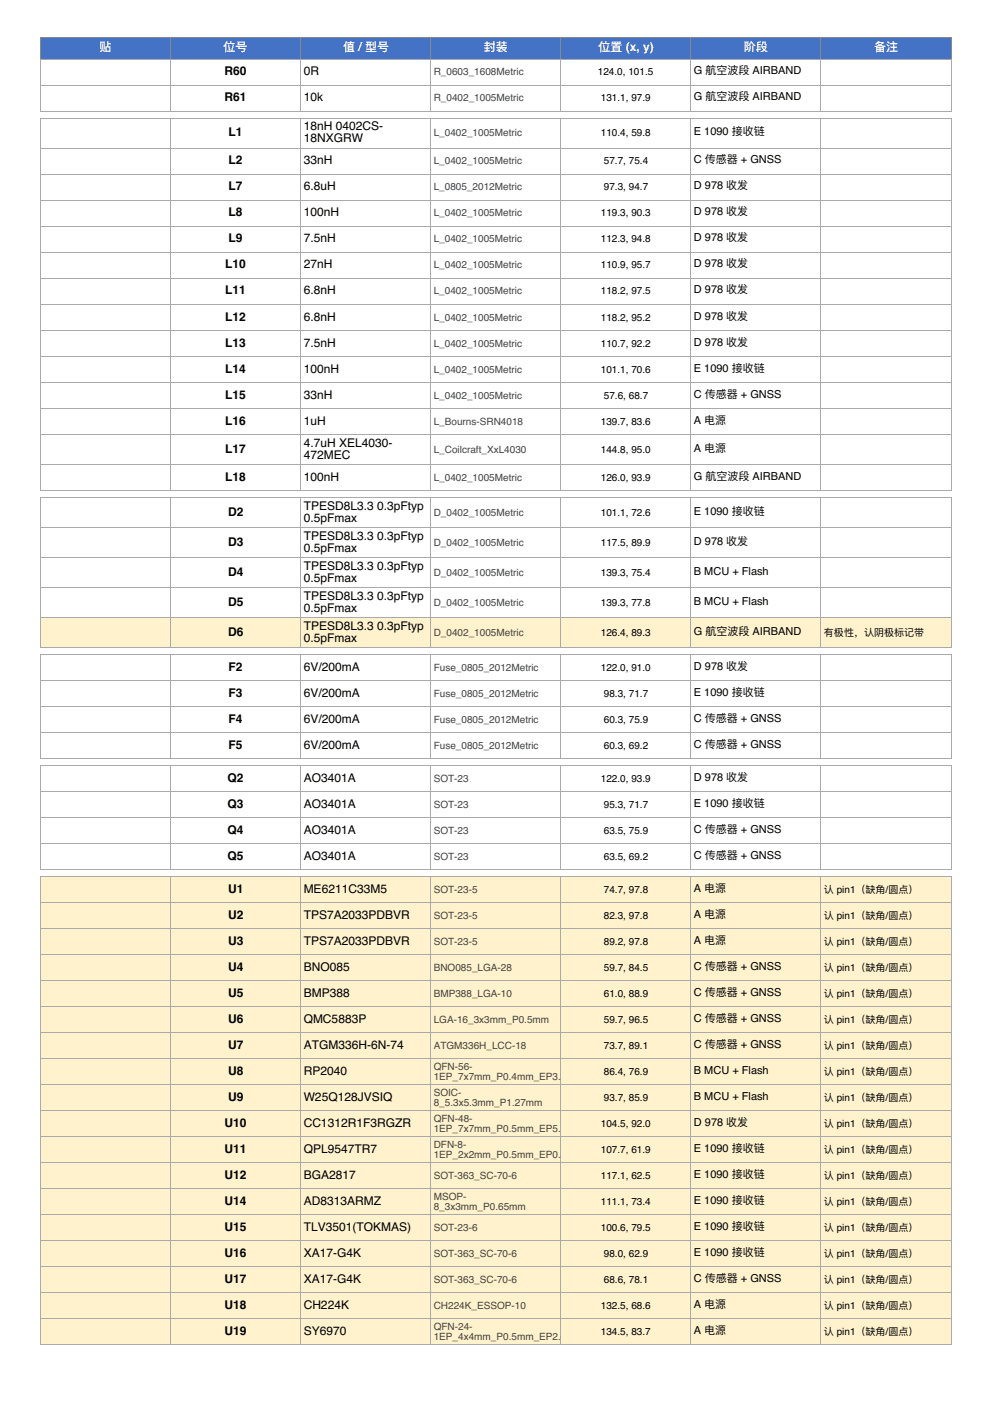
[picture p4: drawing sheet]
<svg xmlns="http://www.w3.org/2000/svg" width="210mm" height="297mm" viewBox="0 0 210 297" stroke-linecap="round" stroke-linejoin="round" font-family="sans-serif">
<defs><g id="words">
<g font-size="2.5" fill="#fff">
<text x="21.1" y="10.9">贴</text>
<text x="47.3" y="10.9">位号</text>
<text x="72.6" y="10.9">值 /型号</text>
<text x="102.4" y="10.9">封装</text>
<text x="126.6" y="10.9">位置 (x, y)</text>
<text x="157.4" y="10.9">阶段</text>
<text x="184.9" y="10.9">备注</text>
</g>
<g font-size="2.5">
<text x="47.5" y="16">R60</text>
<text x="64.3" y="16">0R</text>
<text x="47.5" y="21.5">R61</text>
<text x="64.3" y="21.5">10k</text>
<text x="48.4" y="28.9">L1</text>
<text x="64.3" y="27.6">18nH 0402CS-</text>
<text x="48.4" y="34.8">L2</text>
<text x="64.3" y="30.2">18NXGRW</text>
<text x="64.3" y="34.8">33nH</text>
<text x="48.4" y="40.3">L7</text>
<text x="64.3" y="40.3">6.8uH</text>
<text x="48.4" y="45.8">L8</text>
<text x="64.3" y="45.8">100nH</text>
<text x="48.4" y="51.3">L9</text>
<text x="64.3" y="51.3">7.5nH</text>
<text x="47.6" y="56.8">L10</text>
<text x="64.3" y="56.8">27nH</text>
<text x="47.6" y="62.4">L11</text>
<text x="64.3" y="62.4">6.8nH</text>
<text x="47.6" y="67.9">L12</text>
<text x="64.3" y="67.9">6.8nH</text>
<text x="47.6" y="73.4">L13</text>
<text x="64.3" y="73.4">7.5nH</text>
<text x="47.6" y="78.9">L14</text>
<text x="64.3" y="78.9">100nH</text>
<text x="47.6" y="84.4">L15</text>
<text x="47.6" y="89.9">L16</text>
<text x="64.3" y="84.4">33nH</text>
<text x="64.3" y="89.9">1uH</text>
<text x="47.6" y="95.8">L17</text>
<text x="64.3" y="94.5">4.7uH XEL4030-</text>
<text x="47.6" y="101.7">L18</text>
<text x="64.3" y="97.1">472MEC</text>
<text x="64.3" y="101.7">100nH</text>
<text x="64.3" y="107.9">TPESD8L3.3</text>
<text x="79.8" y="107.9">0.3pFtyp</text>
<text x="48.3" y="109.1">D2</text>
<text x="64.3" y="110.4">0.5pFmax</text>
<text x="48.3" y="115.5">D3</text>
<text x="64.3" y="114.2">TPESD8L3.3</text>
<text x="64.3" y="116.8">0.5pFmax</text>
<text x="79.8" y="114.2">0.3pFtyp</text>
<text x="48.3" y="121.8">D4</text>
<text x="64.3" y="120.6">TPESD8L3.3</text>
<text x="64.3" y="123.1">0.5pFmax</text>
<text x="79.8" y="120.6">0.3pFtyp</text>
<text x="48.3" y="128.2">D5</text>
<text x="64.3" y="126.9">TPESD8L3.3</text>
<text x="64.3" y="129.5">0.5pFmax</text>
<text x="79.8" y="126.9">0.3pFtyp</text>
<text x="48.3" y="134.5">D6</text>
<text x="64.3" y="133.3">TPESD8L3.3</text>
<text x="64.3" y="135.8">0.5pFmax</text>
<text x="79.8" y="133.3">0.3pFtyp</text>
<text x="48.4" y="142">F2</text>
<text x="64.3" y="142">6V/200mA</text>
<text x="48.4" y="147.5">F3</text>
<text x="64.3" y="147.5">6V/200mA</text>
<text x="48.4" y="153">F4</text>
<text x="64.3" y="153">6V/200mA</text>
<text x="48.4" y="158.5">F5</text>
<text x="64.3" y="158.5">6V/200mA</text>
<text x="48.2" y="165.5">Q2</text>
<text x="64.3" y="165.5">AO3401A</text>
<text x="48.2" y="171">Q3</text>
<text x="64.3" y="171">AO3401A</text>
<text x="48.2" y="176.5">Q4</text>
<text x="64.3" y="176.5">AO3401A</text>
<text x="48.2" y="182">Q5</text>
<text x="64.3" y="182">AO3401A</text>
<text x="48.3" y="189">U1</text>
<text x="64.3" y="189">ME6211C33M5</text>
<text x="48.3" y="194.5">U2</text>
<text x="64.3" y="194.5">TPS7A2033PDBVR</text>
<text x="48.3" y="200">U3</text>
<text x="64.3" y="200">TPS7A2033PDBVR</text>
<text x="48.3" y="205.5">U4</text>
<text x="64.3" y="205.5">BNO085</text>
<text x="48.3" y="211">U5</text>
<text x="64.3" y="211">BMP388</text>
<text x="48.3" y="216.5">U6</text>
<text x="48.3" y="222">U7</text>
<text x="64.3" y="216.5">QMC5883P</text>
<text x="64.3" y="222">ATGM336H-6N-74</text>
<text x="48.3" y="227.5">U8</text>
<text x="64.3" y="227.5">RP2040</text>
<text x="48.3" y="233">U9</text>
<text x="64.3" y="233">W25Q128JVSIQ</text>
<text x="47.5" y="238.5">U10</text>
<text x="64.3" y="238.5">CC1312R1F3RGZR</text>
<text x="47.5" y="244">U11</text>
<text x="64.3" y="244">QPL9547TR7</text>
<text x="47.5" y="249.5">U12</text>
<text x="64.3" y="249.5">BGA2817</text>
<text x="47.5" y="255">U14</text>
<text x="64.3" y="255">AD8313ARMZ</text>
<text x="47.5" y="260.5">U15</text>
<text x="64.3" y="260.5">TLV3501(TOKMAS)</text>
<text x="47.5" y="266">U16</text>
<text x="64.3" y="266">XA17-G4K</text>
<text x="47.5" y="271.5">U17</text>
<text x="64.3" y="271.5">XA17-G4K</text>
<text x="47.5" y="277">U18</text>
<text x="64.3" y="277">CH224K</text>
<text x="47.5" y="282.5">U19</text>
<text x="64.3" y="282.5">SY6970</text>
</g>
<g font-size="2.3">
<text x="146.8" y="15.8">G 航空波段 AIRBAND</text>
<text x="146.8" y="21.3">G 航空波段 AIRBAND</text>
<text x="146.8" y="28.7">E 1090 接收链</text>
<text x="146.8" y="34.6">C 传感器 + GNSS</text>
<text x="146.8" y="40.1">D 978 收发</text>
<text x="146.8" y="45.6">D 978 收发</text>
<text x="146.8" y="51.1">D 978 收发</text>
<text x="146.8" y="56.6">D 978 收发</text>
<text x="146.8" y="62.1">D 978 收发</text>
<text x="146.8" y="67.6">D 978 收发</text>
<text x="146.8" y="73.1">D 978 收发</text>
<text x="146.8" y="78.7">E 1090 接收链</text>
<text x="146.8" y="84.2">C 传感器 + GNSS</text>
<text x="146.8" y="89.7">A 电源</text>
<text x="146.8" y="95.6">A 电源</text>
<text x="146.8" y="101.5">G 航空波段 AIRBAND</text>
<text x="146.8" y="108.9">E 1090 接收链</text>
<text x="146.8" y="115.3">D 978 收发</text>
<text x="146.8" y="121.6">B MCU + Flash</text>
<text x="146.8" y="128">B MCU + Flash</text>
<text x="146.8" y="134.3">G 航空波段 AIRBAND</text>
<text x="146.8" y="141.7">D 978 收发</text>
<text x="146.8" y="147.3">E 1090 接收链</text>
<text x="146.8" y="152.8">C 传感器 + GNSS</text>
<text x="146.8" y="158.3">C 传感器 + GNSS</text>
<text x="146.8" y="165.2">D 978 收发</text>
<text x="146.8" y="170.8">E 1090 接收链</text>
<text x="146.8" y="176.3">C 传感器 + GNSS</text>
<text x="146.8" y="181.8">C 传感器 + GNSS</text>
<text x="146.8" y="188.7">A 电源</text>
<text x="146.8" y="194.3">A 电源</text>
<text x="146.8" y="199.8">A 电源</text>
<text x="146.8" y="205.3">C 传感器 + GNSS</text>
<text x="146.8" y="210.8">C 传感器 + GNSS</text>
<text x="146.8" y="216.3">C 传感器 + GNSS</text>
<text x="146.8" y="221.8">C 传感器 + GNSS</text>
<text x="146.8" y="227.3">B MCU + Flash</text>
<text x="146.8" y="232.8">B MCU + Flash</text>
<text x="146.8" y="238.3">D 978 收发</text>
<text x="146.8" y="243.8">E 1090 接收链</text>
<text x="146.8" y="249.3">E 1090 接收链</text>
<text x="146.8" y="254.8">E 1090 接收链</text>
<text x="146.8" y="260.3">E 1090 接收链</text>
<text x="146.8" y="265.8">E 1090 接收链</text>
<text x="146.8" y="271.3">C 传感器 + GNSS</text>
<text x="146.8" y="276.8">A 电源</text>
<text x="146.8" y="282.3">A 电源</text>
</g>
<g font-size="2.1" fill="#444">
<text x="91.8" y="16">R_0603_1608Metric</text>
<text x="91.8" y="21.5">R_0402_1005Metric</text>
<text x="91.8" y="28.9">L_0402_1005Metric</text>
<text x="91.8" y="34.8">L_0402_1005Metric</text>
<text x="91.8" y="40.3">L_0805_2012Metric</text>
<text x="91.8" y="45.8">L_0402_1005Metric</text>
<text x="91.8" y="51.3">L_0402_1005Metric</text>
<text x="91.8" y="56.8">L_0402_1005Metric</text>
<text x="91.8" y="62.4">L_0402_1005Metric</text>
<text x="91.8" y="67.9">L_0402_1005Metric</text>
<text x="91.8" y="73.4">L_0402_1005Metric</text>
<text x="91.8" y="78.9">L_0402_1005Metric</text>
<text x="91.8" y="84.4">L_0402_1005Metric</text>
<text x="91.8" y="89.9">L_Bourns-SRN4018</text>
<text x="91.8" y="95.8">L_Coilcraft_XxL4030</text>
<text x="91.8" y="101.7">L_0402_1005Metric</text>
<text x="91.8" y="109.1">D_0402_1005Metric</text>
<text x="91.8" y="115.5">D_0402_1005Metric</text>
<text x="91.8" y="121.8">D_0402_1005Metric</text>
<text x="91.8" y="128.2">D_0402_1005Metric</text>
<text x="91.8" y="134.5">D_0402_1005Metric</text>
<text x="91.8" y="142">Fuse_0805_2012Metric</text>
<text x="91.8" y="147.5">Fuse_0805_2012Metric</text>
<text x="91.8" y="153">Fuse_0805_2012Metric</text>
<text x="91.8" y="158.5">Fuse_0805_2012Metric</text>
<text x="91.8" y="165.5">SOT-23</text>
<text x="91.8" y="171">SOT-23</text>
<text x="91.8" y="176.5">SOT-23</text>
<text x="91.8" y="182">SOT-23</text>
<text x="91.8" y="189">SOT-23-5</text>
<text x="91.8" y="194.5">SOT-23-5</text>
<text x="91.8" y="200">SOT-23-5</text>
<text x="91.8" y="205.5">BNO085_LGA-28</text>
<text x="91.8" y="211">BMP388_LGA-10</text>
<text x="91.8" y="216.5">LGA-16_3x3mm_P0.5mm</text>
<text x="91.8" y="222">ATGM336H_LCC-18</text>
<text x="91.8" y="226.4">QFN-56-</text>
<text x="91.8" y="228.6">1EP_7x7mm_P0.4mm_EP3.</text>
<text x="91.8" y="231.9">SOIC-</text>
<text x="118.7" y="228.6">2x3.2mm</text>
<text x="91.8" y="234.1">8_5.3x5.3mm_P1.27mm</text>
<text x="91.8" y="237.4">QFN-48-</text>
<text x="91.8" y="239.6">1EP_7x7mm_P0.5mm_EP5.</text>
<text x="118.7" y="239.6">15x5.15mm</text>
<text x="91.8" y="243">DFN-8-</text>
<text x="91.8" y="245.1">1EP_2x2mm_P0.5mm_EP0.</text>
<text x="118.7" y="245.1">86x1.55mm</text>
<text x="91.8" y="249.5">SOT-363_SC-70-6</text>
<text x="91.8" y="254">MSOP-</text>
<text x="91.8" y="256.1">8_3x3mm_P0.65mm</text>
<text x="91.8" y="260.5">SOT-23-6</text>
<text x="91.8" y="266">SOT-363_SC-70-6</text>
<text x="91.8" y="271.5">SOT-363_SC-70-6</text>
<text x="91.8" y="277">CH224K_ESSOP-10</text>
<text x="91.8" y="281.5">QFN-24-</text>
<text x="91.8" y="283.6">1EP_4x4mm_P0.5mm_EP2.</text>
<text x="118.7" y="283.6">6x2.6mm_ThermalVias</text>
</g>
<g font-size="2.1">
<text x="126.5" y="16">124.0, 101.5</text>
<text x="127.1" y="21.5">131.1, 97.9</text>
<text x="127.1" y="28.9">110.4, 59.8</text>
<text x="127.8" y="34.8">57.7, 75.4</text>
<text x="127.8" y="40.3">97.3, 94.7</text>
<text x="127.1" y="45.8">119.3, 90.3</text>
<text x="127.1" y="51.3">112.3, 94.8</text>
<text x="127.1" y="56.8">110.9, 95.7</text>
<text x="127.1" y="62.4">118.2, 97.5</text>
<text x="127.1" y="67.9">118.2, 95.2</text>
<text x="127.1" y="73.4">110.7, 92.2</text>
<text x="127.1" y="78.9">101.1, 70.6</text>
<text x="127.1" y="89.9">139.7, 83.6</text>
<text x="127.8" y="84.4">57.6, 68.7</text>
<text x="127.1" y="95.8">144.8, 95.0</text>
<text x="127.1" y="101.7">126.0, 93.9</text>
<text x="127.1" y="109.1">101.1, 72.6</text>
<text x="127.1" y="115.5">117.5, 89.9</text>
<text x="127.1" y="121.8">139.3, 75.4</text>
<text x="127.1" y="128.2">139.3, 77.8</text>
<text x="127.1" y="134.5">126.4, 89.3</text>
<text x="174.4" y="134.5">有极性，认阴极标记带</text>
<text x="127.1" y="142">122.0, 91.0</text>
<text x="127.8" y="147.5">98.3, 71.7</text>
<text x="127.8" y="153">60.3, 75.9</text>
<text x="127.8" y="158.5">60.3, 69.2</text>
<text x="127.1" y="165.5">122.0, 93.9</text>
<text x="127.8" y="171">95.3, 71.7</text>
<text x="127.8" y="176.5">63.5, 75.9</text>
<text x="127.8" y="182">63.5, 69.2</text>
<text x="127.8" y="189">74.7, 97.8</text>
<text x="174.4" y="189">认 pin1（缺⻆/圆点）</text>
<text x="127.8" y="194.5">82.3, 97.8</text>
<text x="174.4" y="194.5">认 pin1（缺⻆/圆点）</text>
<text x="127.8" y="200">89.2, 97.8</text>
<text x="174.4" y="200">认 pin1（缺⻆/圆点）</text>
<text x="127.8" y="205.5">59.7, 84.5</text>
<text x="174.4" y="205.5">认 pin1（缺⻆/圆点）</text>
<text x="127.8" y="211">61.0, 88.9</text>
<text x="174.4" y="211">认 pin1（缺⻆/圆点）</text>
<text x="127.8" y="216.5">59.7, 96.5</text>
<text x="127.8" y="222">73.7, 89.1</text>
<text x="174.4" y="216.5">认 pin1（缺⻆/圆点）</text>
<text x="174.4" y="222">认 pin1（缺⻆/圆点）</text>
<text x="127.8" y="227.5">86.4, 76.9</text>
<text x="174.4" y="227.5">认 pin1（缺⻆/圆点）</text>
<text x="127.8" y="233">93.7, 85.9</text>
<text x="174.4" y="233">认 pin1（缺⻆/圆点）</text>
<text x="127.1" y="238.5">104.5, 92.0</text>
<text x="174.4" y="238.5">认 pin1（缺⻆/圆点）</text>
<text x="127.1" y="244">107.7, 61.9</text>
<text x="174.4" y="244">认 pin1（缺⻆/圆点）</text>
<text x="127.1" y="249.5">117.1, 62.5</text>
<text x="174.4" y="249.5">认 pin1（缺⻆/圆点）</text>
<text x="127.1" y="255">111.1, 73.4</text>
<text x="174.4" y="255">认 pin1（缺⻆/圆点）</text>
<text x="127.1" y="260.5">100.6, 79.5</text>
<text x="174.4" y="260.5">认 pin1（缺⻆/圆点）</text>
<text x="127.8" y="266">98.0, 62.9</text>
<text x="174.4" y="266">认 pin1（缺⻆/圆点）</text>
<text x="127.8" y="271.5">68.6, 78.1</text>
<text x="174.4" y="271.5">认 pin1（缺⻆/圆点）</text>
<text x="127.1" y="277">132.5, 68.6</text>
<text x="174.4" y="277">认 pin1（缺⻆/圆点）</text>
<text x="127.1" y="282.5">134.5, 83.7</text>
<text x="174.4" y="282.5">认 pin1（缺⻆/圆点）</text>
</g>
</g></defs>
<g fill="#fff2cc">
<path d="M8.6 130.7h27.5v6.4h-27.5z"/>
<path d="M36.1 130.7h27.5v6.4h-27.5z"/>
<path d="M63.6 130.7h27.5v6.4h-27.5z"/>
<path d="M91.1 130.7h27.6v6.4h-27.6z"/>
<path d="M118.7 130.7h27.5v6.4h-27.5z"/>
<path d="M146.2 130.7h27.5v6.4h-27.5z"/>
<path d="M173.7 130.7h27.5v6.4h-27.5z"/>
<path d="M8.6 185.6h27.5v5.5h-27.5z"/>
<path d="M36.1 185.6h27.5v5.5h-27.5z"/>
<path d="M63.6 185.6h27.5v5.5h-27.5z"/>
<path d="M91.1 185.6h27.6v5.5h-27.6z"/>
<path d="M118.7 185.6h27.5v5.5h-27.5z"/>
<path d="M146.2 185.6h27.5v5.5h-27.5z"/>
<path d="M173.7 185.6h27.5v5.5h-27.5z"/>
<path d="M8.6 191.1h27.5v5.5h-27.5z"/>
<path d="M36.1 191.1h27.5v5.5h-27.5z"/>
<path d="M63.6 191.1h27.5v5.5h-27.5z"/>
<path d="M91.1 191.1h27.6v5.5h-27.6z"/>
<path d="M118.7 191.1h27.5v5.5h-27.5z"/>
<path d="M146.2 191.1h27.5v5.5h-27.5z"/>
<path d="M173.7 191.1h27.5v5.5h-27.5z"/>
<path d="M8.6 196.6h27.5v5.5h-27.5z"/>
<path d="M36.1 196.6h27.5v5.5h-27.5z"/>
<path d="M63.6 196.6h27.5v5.5h-27.5z"/>
<path d="M91.1 196.6h27.6v5.5h-27.6z"/>
<path d="M118.7 196.6h27.5v5.5h-27.5z"/>
<path d="M146.2 196.6h27.5v5.5h-27.5z"/>
<path d="M173.7 196.6h27.5v5.5h-27.5z"/>
<path d="M8.6 202.1h27.5v5.5h-27.5z"/>
<path d="M36.1 202.1h27.5v5.5h-27.5z"/>
<path d="M63.6 202.1h27.5v5.5h-27.5z"/>
<path d="M91.1 202.1h27.6v5.5h-27.6z"/>
<path d="M118.7 202.1h27.5v5.5h-27.5z"/>
<path d="M146.2 202.1h27.5v5.5h-27.5z"/>
<path d="M173.7 202.1h27.5v5.5h-27.5z"/>
<path d="M8.6 207.6h27.5v5.5h-27.5z"/>
<path d="M36.1 207.6h27.5v5.5h-27.5z"/>
<path d="M63.6 207.6h27.5v5.5h-27.5z"/>
<path d="M91.1 207.6h27.6v5.5h-27.6z"/>
<path d="M118.7 207.6h27.5v5.5h-27.5z"/>
<path d="M146.2 207.6h27.5v5.5h-27.5z"/>
<path d="M173.7 207.6h27.5v5.5h-27.5z"/>
<path d="M8.6 213.1h27.5v5.5h-27.5z"/>
<path d="M36.1 213.1h27.5v5.5h-27.5z"/>
<path d="M63.6 213.1h27.5v5.5h-27.5z"/>
<path d="M91.1 213.1h27.6v5.5h-27.6z"/>
<path d="M118.7 213.1h27.5v5.5h-27.5z"/>
<path d="M146.2 213.1h27.5v5.5h-27.5z"/>
<path d="M173.7 213.1h27.5v5.5h-27.5z"/>
<path d="M8.6 218.6h27.5v5.5h-27.5z"/>
<path d="M36.1 218.6h27.5v5.5h-27.5z"/>
<path d="M63.6 218.6h27.5v5.5h-27.5z"/>
<path d="M91.1 218.6h27.6v5.5h-27.6z"/>
<path d="M118.7 218.6h27.5v5.5h-27.5z"/>
<path d="M146.2 218.6h27.5v5.5h-27.5z"/>
<path d="M173.7 218.6h27.5v5.5h-27.5z"/>
<path d="M8.6 224.1h27.5v5.5h-27.5z"/>
<path d="M36.1 224.1h27.5v5.5h-27.5z"/>
<path d="M63.6 224.1h27.5v5.5h-27.5z"/>
<path d="M91.1 224.1h27.6v5.5h-27.6z"/>
<path d="M118.7 224.1h27.5v5.5h-27.5z"/>
<path d="M146.2 224.1h27.5v5.5h-27.5z"/>
<path d="M173.7 224.1h27.5v5.5h-27.5z"/>
<path d="M8.6 229.6h27.5v5.5h-27.5z"/>
<path d="M36.1 229.6h27.5v5.5h-27.5z"/>
<path d="M63.6 229.6h27.5v5.5h-27.5z"/>
<path d="M91.1 229.6h27.6v5.5h-27.6z"/>
<path d="M118.7 229.6h27.5v5.5h-27.5z"/>
<path d="M146.2 229.6h27.5v5.5h-27.5z"/>
<path d="M173.7 229.6h27.5v5.5h-27.5z"/>
<path d="M8.6 235.1h27.5v5.5h-27.5z"/>
<path d="M36.1 235.1h27.5v5.5h-27.5z"/>
<path d="M63.6 235.1h27.5v5.5h-27.5z"/>
<path d="M91.1 235.1h27.6v5.5h-27.6z"/>
<path d="M118.7 235.1h27.5v5.5h-27.5z"/>
<path d="M146.2 235.1h27.5v5.5h-27.5z"/>
<path d="M173.7 235.1h27.5v5.5h-27.5z"/>
<path d="M8.6 240.6h27.5v5.5h-27.5z"/>
<path d="M36.1 240.6h27.5v5.5h-27.5z"/>
<path d="M63.6 240.6h27.5v5.5h-27.5z"/>
<path d="M91.1 240.6h27.6v5.5h-27.6z"/>
<path d="M118.7 240.6h27.5v5.5h-27.5z"/>
<path d="M146.2 240.6h27.5v5.5h-27.5z"/>
<path d="M173.7 240.6h27.5v5.5h-27.5z"/>
<path d="M8.6 246.1h27.5v5.5h-27.5z"/>
<path d="M36.1 246.1h27.5v5.5h-27.5z"/>
<path d="M63.6 246.1h27.5v5.5h-27.5z"/>
<path d="M91.1 246.1h27.6v5.5h-27.6z"/>
<path d="M118.7 246.1h27.5v5.5h-27.5z"/>
<path d="M146.2 246.1h27.5v5.5h-27.5z"/>
<path d="M173.7 246.1h27.5v5.5h-27.5z"/>
<path d="M8.6 251.6h27.5v5.5h-27.5z"/>
<path d="M36.1 251.6h27.5v5.5h-27.5z"/>
<path d="M63.6 251.6h27.5v5.5h-27.5z"/>
<path d="M91.1 251.6h27.6v5.5h-27.6z"/>
<path d="M118.7 251.6h27.5v5.5h-27.5z"/>
<path d="M146.2 251.6h27.5v5.5h-27.5z"/>
<path d="M173.7 251.6h27.5v5.5h-27.5z"/>
<path d="M8.6 257.1h27.5v5.5h-27.5z"/>
<path d="M36.1 257.1h27.5v5.5h-27.5z"/>
<path d="M63.6 257.1h27.5v5.5h-27.5z"/>
<path d="M91.1 257.1h27.6v5.5h-27.6z"/>
<path d="M118.7 257.1h27.5v5.5h-27.5z"/>
<path d="M146.2 257.1h27.5v5.5h-27.5z"/>
<path d="M173.7 257.1h27.5v5.5h-27.5z"/>
<path d="M8.6 262.6h27.5v5.5h-27.5z"/>
<path d="M36.1 262.6h27.5v5.5h-27.5z"/>
<path d="M63.6 262.6h27.5v5.5h-27.5z"/>
<path d="M91.1 262.6h27.6v5.5h-27.6z"/>
<path d="M118.7 262.6h27.5v5.5h-27.5z"/>
<path d="M146.2 262.6h27.5v5.5h-27.5z"/>
<path d="M173.7 262.6h27.5v5.5h-27.5z"/>
<path d="M8.6 268.1h27.5v5.6h-27.5z"/>
<path d="M36.1 268.1h27.5v5.6h-27.5z"/>
<path d="M63.6 268.1h27.5v5.6h-27.5z"/>
<path d="M91.1 268.1h27.6v5.6h-27.6z"/>
<path d="M118.7 268.1h27.5v5.6h-27.5z"/>
<path d="M146.2 268.1h27.5v5.6h-27.5z"/>
<path d="M173.7 268.1h27.5v5.6h-27.5z"/>
<path d="M8.6 273.7h27.5v5.5h-27.5z"/>
<path d="M36.1 273.7h27.5v5.5h-27.5z"/>
<path d="M63.6 273.7h27.5v5.5h-27.5z"/>
<path d="M91.1 273.7h27.6v5.5h-27.6z"/>
<path d="M118.7 273.7h27.5v5.5h-27.5z"/>
<path d="M146.2 273.7h27.5v5.5h-27.5z"/>
<path d="M173.7 273.7h27.5v5.5h-27.5z"/>
<path d="M8.6 279.2h27.5v5.5h-27.5z"/>
<path d="M36.1 279.2h27.5v5.5h-27.5z"/>
<path d="M63.6 279.2h27.5v5.5h-27.5z"/>
<path d="M91.1 279.2h27.6v5.5h-27.6z"/>
<path d="M118.7 279.2h27.5v5.5h-27.5z"/>
<path d="M146.2 279.2h27.5v5.5h-27.5z"/>
<path d="M173.7 279.2h27.5v5.5h-27.5z"/>
</g>
<g fill="#4472c4">
<path d="M8.6 7.9h27.5v4.7h-27.5z"/>
<path d="M36.1 7.9h27.5v4.7h-27.5z"/>
<path d="M63.6 7.9h27.5v4.7h-27.5z"/>
<path d="M91.1 7.9h27.6v4.7h-27.6z"/>
<path d="M118.7 7.9h27.5v4.7h-27.5z"/>
<path d="M146.2 7.9h27.5v4.7h-27.5z"/>
<path d="M173.7 7.9h27.5v4.7h-27.5z"/>
</g>
<path d="M8.6 7.9h192.6v4.7h-192.6zM36.1 7.9v4.7M63.6 7.9v4.7M91.1 7.9v4.7M118.7 7.9v4.7M146.2 7.9v4.7M173.7 7.9v4.7" fill="none" stroke="#888" stroke-width=".21"/>
<g fill="none" stroke="#aaa" stroke-width=".21">
<path d="M8.6 12.6h192.6v11h-192.6zM8.6 18.1h192.6M36.1 12.6v11M63.6 12.6v11M91.1 12.6v11M118.7 12.6v11M146.2 12.6v11M173.7 12.6v11M8.6 25.1h192.6v78.7h-192.6zM8.6 31.4h192.6M8.6 36.9h192.6M36.1 25.1v78.7"/>
<path d="M63.6 25.1v78.7M91.1 25.1v78.7M118.7 25.1v78.7M146.2 25.1v78.7M173.7 25.1v78.7M8.6 42.4h192.6M8.6 48h192.6M8.6 53.5h192.6M8.6 59h192.6M8.6 64.5h192.6M8.6 70h192.6M8.6 75.5h192.6"/>
<path d="M8.6 81h192.6M8.6 86.5h192.6M8.6 92h192.6M8.6 98.3h192.6M8.6 105.3h192.6v31.8h-192.6zM8.6 111.7h192.6M8.6 118h192.6M36.1 105.3v31.8M63.6 105.3v31.8M91.1 105.3v31.8M118.7 105.3v31.8M146.2 105.3v31.8"/>
<path d="M173.7 105.3v31.8M8.6 138.6h192.6v22h-192.6zM8.6 124.4h192.6M8.6 130.7h192.6M36.1 138.6v22M63.6 138.6v22M91.1 138.6v22M118.7 138.6v22M146.2 138.6v22M173.7 138.6v22M8.6 144.1h192.6M8.6 149.6h192.6"/>
<path d="M8.6 155.1h192.6M8.6 162.1h192.6v22h-192.6zM8.6 167.6h192.6M8.6 173.1h192.6M8.6 178.6h192.6M36.1 162.1v22M63.6 162.1v22M91.1 162.1v22M118.7 162.1v22M146.2 162.1v22M173.7 162.1v22M8.6 185.6h192.6v99.1h-192.6z"/>
<path d="M8.6 191.1h192.6M8.6 196.6h192.6M36.1 185.6v99.1M63.6 185.6v99.1M91.1 185.6v99.1M118.7 185.6v99.1M146.2 185.6v99.1M173.7 185.6v99.1M8.6 202.1h192.6M8.6 207.6h192.6M8.6 213.1h192.6M8.6 218.6h192.6"/>
<path d="M8.6 224.1h192.6M8.6 229.6h192.6M8.6 235.1h192.6M8.6 240.6h192.6M8.6 246.1h192.6M8.6 251.6h192.6M8.6 257.1h192.6M8.6 262.6h192.6M8.6 268.1h192.6M8.6 273.7h192.6M8.6 279.2h192.6"/>
</g>
<use href="#words"/>
</svg>
